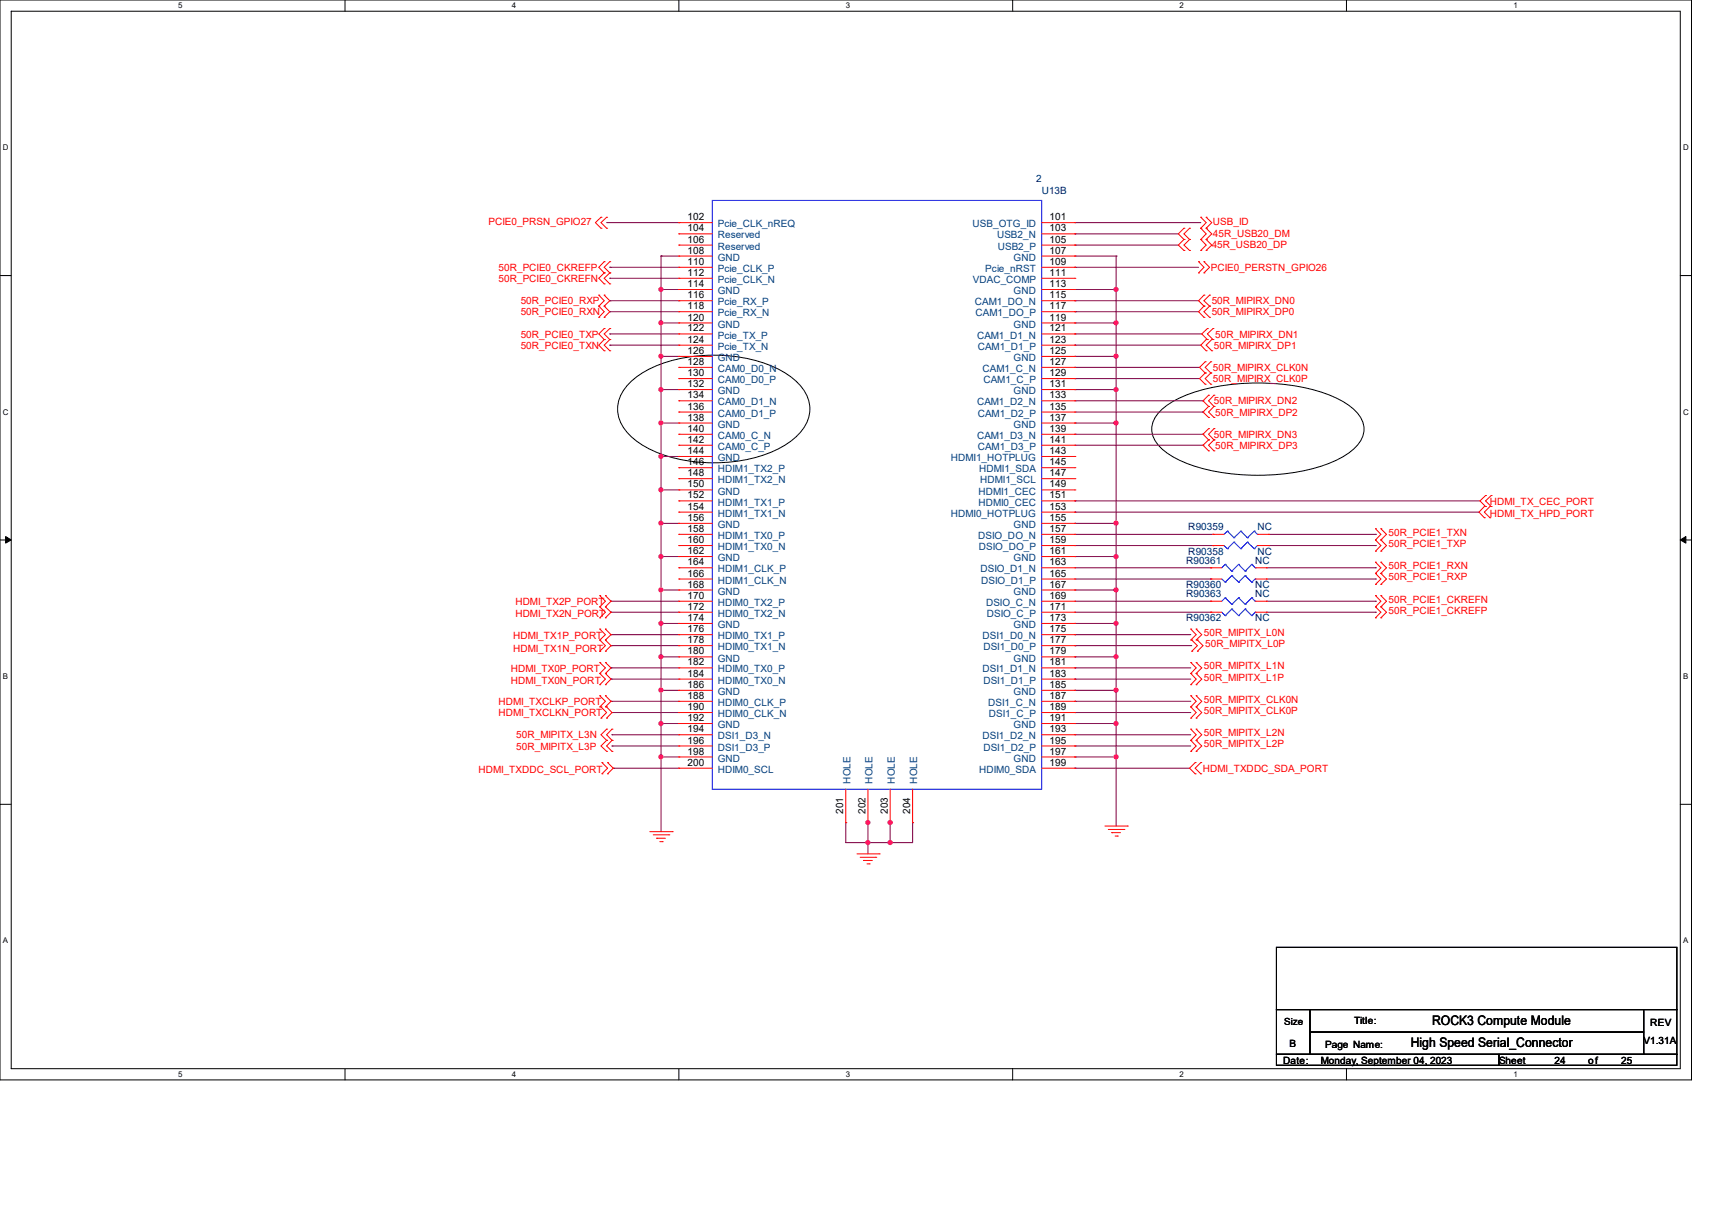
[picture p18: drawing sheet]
<svg xmlns="http://www.w3.org/2000/svg" width="297mm" height="210mm" viewBox="0 0 297 210" stroke-linecap="round" stroke-linejoin="round" font-family="sans-serif">
<defs><g id="words">
<g font-size="2.3">
<text x="248.5" y="177.8">ROCK3 Compute Module</text>
<text x="244.8" y="181.6">High Speed Serial_Connector</text>
</g>
<g font-size="1.7" fill="#000080">
<text x="179.7" y="31.5">2</text>
<text x="180.7" y="33.7">U13B</text>
<text x="206.2" y="91.9">R90359</text>
<text x="218.1" y="91.9">NC</text>
<text x="205.8" y="97.7">R90361</text>
<text x="206.2" y="96.2">R90358</text>
<text x="217.8" y="97.7">NC</text>
<text x="218.1" y="96.2">NC</text>
<text x="205.8" y="102">R90360</text>
<text x="205.8" y="107.8">R90362</text>
<text x="205.8" y="103.5">R90363</text>
<text x="217.8" y="102">NC</text>
<text x="217.8" y="107.8">NC</text>
<text x="217.8" y="103.5">NC</text>
</g>
<g font-size="1.7" fill="#f00">
<text x="84.7" y="39.1">PCIE0_PRSN_GPIO27</text>
<text x="210.4" y="41">45R_USB20_DM</text>
<text x="210.4" y="39.1">USB_ID</text>
<text x="86.5" y="47">50R_PCIE0_CKREFP</text>
<text x="210.1" y="47">PCIE0_PERSTN_GPIO26</text>
<text x="210.2" y="42.9">45R_USB20_DP</text>
<text x="86.5" y="48.9">50R_PCIE0_CKREFN</text>
<text x="90.3" y="52.8">50R_PCIE0_RXP</text>
<text x="210.2" y="52.8">50R_MIPIRX_DN0</text>
<text x="90.3" y="58.6">50R_PCIE0_TXP</text>
<text x="90.3" y="54.7">50R_PCIE0_RXN</text>
<text x="210.2" y="54.7">50R_MIPIRX_DP0</text>
<text x="210.8" y="58.6">50R_MIPIRX_DN1</text>
<text x="90.3" y="60.5">50R_PCIE0_TXN</text>
<text x="210.4" y="64.3">50R_MIPIRX_CLK0N</text>
<text x="210.6" y="60.5">50R_MIPIRX_DP1</text>
<text x="210.4" y="66.3">50R_MIPIRX_CLK0P</text>
<text x="210.6" y="70.1">50R_MIPIRX_DN2</text>
<text x="210.6" y="75.9">50R_MIPIRX_DN3</text>
<text x="210.8" y="72.1">50R_MIPIRX_DP2</text>
<text x="210.8" y="77.9">50R_MIPIRX_DP3</text>
<text x="258.5" y="87.5">HDMI_TX_CEC_PORT</text>
<text x="258.5" y="89.7">HDMI_TX_HPD_PORT</text>
<text x="240.9" y="94.9">50R_PCIE1_TXP</text>
<text x="240.9" y="92.9">50R_PCIE1_TXN</text>
<text x="240.9" y="100.7">50R_PCIE1_RXP</text>
<text x="240.9" y="98.7">50R_PCIE1_RXN</text>
<text x="89.4" y="107">HDMI_TX2N_PORT</text>
<text x="89.4" y="104.9">HDMI_TX2P_PORT</text>
<text x="240.9" y="106.4">50R_PCIE1_CKREFP</text>
<text x="240.9" y="104.5">50R_PCIE1_CKREFN</text>
<text x="89" y="113">HDMI_TX1N_PORT</text>
<text x="89" y="110.9">HDMI_TX1P_PORT</text>
<text x="208.9" y="110.3">50R_MIPITX_L0N</text>
<text x="209.1" y="112.2">50R_MIPITX_L0P</text>
<text x="88.6" y="118.6">HDMI_TX0N_PORT</text>
<text x="88.6" y="116.5">HDMI_TX0P_PORT</text>
<text x="208.9" y="118">50R_MIPITX_L1P</text>
<text x="208.9" y="116.1">50R_MIPITX_L1N</text>
<text x="86.5" y="124.2">HDMI_TXCLKN_PORT</text>
<text x="86.5" y="122.3">HDMI_TXCLKP_PORT</text>
<text x="208.9" y="123.8">50R_MIPITX_CLK0P</text>
<text x="208.9" y="121.9">50R_MIPITX_CLK0N</text>
<text x="89.6" y="130">50R_MIPITX_L3P</text>
<text x="89.6" y="128.1">50R_MIPITX_L3N</text>
<text x="208.9" y="129.6">50R_MIPITX_L2P</text>
<text x="208.9" y="127.7">50R_MIPITX_L2N</text>
<text x="83" y="134.1">HDMI_TXDDC_SCL_PORT</text>
<text x="208.7" y="133.9">HDMI_TXDDC_SDA_PORT</text>
</g>
<g font-size="1.7">
<text x="119.3" y="40.1">104</text>
<text x="119.3" y="38.2">102</text>
<text x="182.1" y="38.2">101</text>
<text x="182.1" y="40.1">103</text>
<text x="119.3" y="42.1">106</text>
<text x="119.3" y="44">108</text>
<text x="119.3" y="45.9">110</text>
<text x="119.3" y="47.8">112</text>
<text x="182.1" y="42.1">105</text>
<text x="182.1" y="44">107</text>
<text x="182.1" y="45.9">109</text>
<text x="182.1" y="47.8">111</text>
<text x="119.3" y="49.8">114</text>
<text x="119.3" y="51.7">116</text>
<text x="119.3" y="53.6">118</text>
<text x="182.1" y="49.8">113</text>
<text x="182.1" y="51.7">115</text>
<text x="182.1" y="53.6">117</text>
<text x="119.3" y="55.6">120</text>
<text x="119.3" y="57.5">122</text>
<text x="119.3" y="59.4">124</text>
<text x="182.1" y="55.6">119</text>
<text x="182.1" y="57.5">121</text>
<text x="182.1" y="59.4">123</text>
<text x="119.3" y="61.4">126</text>
<text x="119.3" y="63.3">128</text>
<text x="119.3" y="65.2">130</text>
<text x="182.1" y="61.4">125</text>
<text x="182.1" y="63.3">127</text>
<text x="182.1" y="65.2">129</text>
<text x="119.3" y="67.1">132</text>
<text x="119.3" y="69.1">134</text>
<text x="119.3" y="71">136</text>
<text x="182.1" y="67.1">131</text>
<text x="182.1" y="69.1">133</text>
<text x="182.1" y="71">135</text>
<text x="119.3" y="72.9">138</text>
<text x="119.3" y="74.9">140</text>
<text x="119.3" y="76.8">142</text>
<text x="182.1" y="72.9">137</text>
<text x="182.1" y="74.9">139</text>
<text x="182.1" y="76.8">141</text>
<text x="119.3" y="78.7">144</text>
<text x="119.3" y="80.7">146</text>
<text x="119.3" y="82.6">148</text>
<text x="182.1" y="78.7">143</text>
<text x="182.1" y="80.7">145</text>
<text x="182.1" y="82.6">147</text>
<text x="119.3" y="84.5">150</text>
<text x="119.3" y="86.4">152</text>
<text x="119.3" y="88.4">154</text>
<text x="182.1" y="84.5">149</text>
<text x="182.1" y="86.4">151</text>
<text x="182.1" y="88.4">153</text>
<text x="119.3" y="90.3">156</text>
<text x="119.3" y="92.2">158</text>
<text x="119.3" y="94.2">160</text>
<text x="182.1" y="90.3">155</text>
<text x="182.1" y="92.2">157</text>
<text x="182.1" y="94.2">159</text>
<text x="119.3" y="96.1">162</text>
<text x="119.3" y="98">164</text>
<text x="119.3" y="100">166</text>
<text x="119.3" y="101.9">168</text>
<text x="182.1" y="96.1">161</text>
<text x="182.1" y="98">163</text>
<text x="182.1" y="100">165</text>
<text x="182.1" y="101.9">167</text>
<text x="119.3" y="103.8">170</text>
<text x="119.3" y="105.7">172</text>
<text x="119.3" y="107.7">174</text>
<text x="182.1" y="103.8">169</text>
<text x="182.1" y="105.7">171</text>
<text x="182.1" y="107.7">173</text>
<text x="119.3" y="109.6">176</text>
<text x="119.3" y="111.5">178</text>
<text x="119.3" y="113.5">180</text>
<text x="182.1" y="109.6">175</text>
<text x="182.1" y="111.5">177</text>
<text x="182.1" y="113.5">179</text>
<text x="119.3" y="115.4">182</text>
<text x="119.3" y="117.3">184</text>
<text x="119.3" y="119.3">186</text>
<text x="182.1" y="115.4">181</text>
<text x="182.1" y="117.3">183</text>
<text x="182.1" y="119.3">185</text>
<text x="119.3" y="121.2">188</text>
<text x="119.3" y="123.1">190</text>
<text x="119.3" y="125">192</text>
<text x="182.1" y="121.2">187</text>
<text x="182.1" y="123.1">189</text>
<text x="182.1" y="125">191</text>
<text x="119.3" y="127">194</text>
<text x="119.3" y="128.9">196</text>
<text x="119.3" y="130.8">198</text>
<text x="182.1" y="127">193</text>
<text x="182.1" y="128.9">195</text>
<text x="182.1" y="130.8">197</text>
<text x="119.3" y="132.8">200</text>
<text x="182.1" y="132.8">199</text>
<text x="146.3" y="141.1" transform="rotate(-90 146.3 141.1)">201</text>
<text x="150.2" y="141.1" transform="rotate(-90 150.2 141.1)">202</text>
<text x="154" y="141.1" transform="rotate(-90 154 141.1)">203</text>
<text x="157.9" y="141.1" transform="rotate(-90 157.9 141.1)">204</text>
<text x="222.8" y="177.8">Size</text>
<text x="234.9" y="177.5">Title:</text>
<text x="286.3" y="177.9">REV</text>
<text x="222.6" y="184.4">Date:</text>
<text x="223.7" y="181.5">B</text>
<text x="229.1" y="184.4">Monday, September 04, 2023</text>
<text x="229.9" y="181.7">Page Name:</text>
<text x="260.1" y="184.4">Sheet</text>
<text x="269.7" y="184.4">24</text>
<text x="275.5" y="184.4">of</text>
<text x="281.2" y="184.4">25</text>
<text x="285.2" y="181.1">V1.31A</text>
</g>
<g font-size="1.7" fill="#004080">
<text x="124.5" y="41.4">Reserved</text>
<text x="124.5" y="39.4">Pcie_CLK_nREQ</text>
<text x="168.7" y="39.4">USB_OTG_ID</text>
<text x="173" y="41.4">USB2_N</text>
<text x="124.5" y="43.3">Reserved</text>
<text x="124.5" y="45.2">GND</text>
<text x="124.5" y="47.2">Pcie_CLK_P</text>
<text x="170.9" y="47.2">Pcie_nRST</text>
<text x="173.1" y="43.3">USB2_P</text>
<text x="175.8" y="45.2">GND</text>
<text x="124.5" y="49.1">Pcie_CLK_N</text>
<text x="124.5" y="51">GND</text>
<text x="124.5" y="53">Pcie_RX_P</text>
<text x="168.8" y="49.1">VDAC_COMP</text>
<text x="169.1" y="53">CAM1_DO_N</text>
<text x="175.8" y="51">GND</text>
<text x="124.5" y="54.9">Pcie_RX_N</text>
<text x="124.5" y="56.8">GND</text>
<text x="124.5" y="58.7">Pcie_TX_P</text>
<text x="169.2" y="54.9">CAM1_DO_P</text>
<text x="169.5" y="58.7">CAM1_D1_N</text>
<text x="175.8" y="56.8">GND</text>
<text x="124.5" y="60.7">Pcie_TX_N</text>
<text x="124.5" y="62.6">GND</text>
<text x="124.5" y="64.5">CAM0_D0_N</text>
<text x="169.6" y="60.7">CAM1_D1_P</text>
<text x="170.5" y="64.5">CAM1_C_N</text>
<text x="175.8" y="62.6">GND</text>
<text x="124.5" y="66.5">CAM0_D0_P</text>
<text x="124.5" y="68.4">GND</text>
<text x="124.5" y="70.3">CAM0_D1_N</text>
<text x="169.5" y="70.3">CAM1_D2_N</text>
<text x="170.6" y="66.5">CAM1_C_P</text>
<text x="175.8" y="68.4">GND</text>
<text x="124.5" y="72.3">CAM0_D1_P</text>
<text x="124.5" y="74.2">GND</text>
<text x="124.5" y="76.1">CAM0_C_N</text>
<text x="169.5" y="76.1">CAM1_D3_N</text>
<text x="169.6" y="72.3">CAM1_D2_P</text>
<text x="175.8" y="74.2">GND</text>
<text x="124.5" y="78">CAM0_C_P</text>
<text x="124.5" y="80">GND</text>
<text x="124.5" y="81.9">HDIM1_TX2_P</text>
<text x="124.5" y="83.8">HDIM1_TX2_N</text>
<text x="165" y="80">HDMI1_HOTPLUG</text>
<text x="169.6" y="78">CAM1_D3_P</text>
<text x="169.9" y="81.9">HDMI1_SDA</text>
<text x="170" y="83.8">HDMI1_SCL</text>
<text x="124.5" y="85.8">GND</text>
<text x="124.5" y="87.7">HDIM1_TX1_P</text>
<text x="124.5" y="89.6">HDIM1_TX1_N</text>
<text x="165" y="89.6">HDMI0_HOTPLUG</text>
<text x="169.8" y="85.8">HDMI1_CEC</text>
<text x="169.8" y="87.7">HDMI0_CEC</text>
<text x="124.5" y="91.6">GND</text>
<text x="124.5" y="93.5">HDIM1_TX0_P</text>
<text x="124.5" y="95.4">HDIM1_TX0_N</text>
<text x="169.7" y="93.5">DSIO_DO_N</text>
<text x="169.8" y="95.4">DSIO_DO_P</text>
<text x="175.8" y="91.6">GND</text>
<text x="124.5" y="97.3">GND</text>
<text x="124.5" y="99.3">HDIM1_CLK_P</text>
<text x="124.5" y="101.2">HDIM1_CLK_N</text>
<text x="170.1" y="99.3">DSIO_D1_N</text>
<text x="170.2" y="101.2">DSIO_D1_P</text>
<text x="175.8" y="97.3">GND</text>
<text x="124.5" y="103.1">GND</text>
<text x="124.5" y="105.1">HDIM0_TX2_P</text>
<text x="124.5" y="107">HDIM0_TX2_N</text>
<text x="171.1" y="105.1">DSIO_C_N</text>
<text x="171.2" y="107">DSIO_C_P</text>
<text x="175.8" y="103.1">GND</text>
<text x="124.5" y="108.9">GND</text>
<text x="124.5" y="110.9">HDIM0_TX1_P</text>
<text x="124.5" y="112.8">HDIM0_TX1_N</text>
<text x="170.5" y="110.9">DSI1_D0_N</text>
<text x="170.6" y="112.8">DSI1_D0_P</text>
<text x="175.8" y="108.9">GND</text>
<text x="124.5" y="114.7">GND</text>
<text x="124.5" y="116.6">HDIM0_TX0_P</text>
<text x="124.5" y="118.6">HDIM0_TX0_N</text>
<text x="170.5" y="116.6">DSI1_D1_N</text>
<text x="170.6" y="118.6">DSI1_D1_P</text>
<text x="175.8" y="114.7">GND</text>
<text x="124.5" y="120.5">GND</text>
<text x="124.5" y="122.4">HDIM0_CLK_P</text>
<text x="124.5" y="124.4">HDIM0_CLK_N</text>
<text x="171.4" y="122.4">DSI1_C_N</text>
<text x="171.6" y="124.4">DSI1_C_P</text>
<text x="175.8" y="120.5">GND</text>
<text x="124.5" y="126.3">GND</text>
<text x="124.5" y="128.2">DSI1_D3_N</text>
<text x="124.5" y="130.2">DSI1_D3_P</text>
<text x="170.5" y="128.2">DSI1_D2_N</text>
<text x="170.6" y="130.2">DSI1_D2_P</text>
<text x="175.8" y="126.3">GND</text>
<text x="124.5" y="134">HDIM0_SCL</text>
<text x="124.5" y="132.1">GND</text>
<text x="147.5" y="135.9" transform="rotate(-90 147.5 135.9)">HOLE</text>
<text x="151.4" y="135.9" transform="rotate(-90 151.4 135.9)">HOLE</text>
<text x="155.2" y="135.9" transform="rotate(-90 155.2 135.9)">HOLE</text>
<text x="159.1" y="135.9" transform="rotate(-90 159.1 135.9)">HOLE</text>
<text x="169.9" y="134">HDIM0_SDA</text>
<text x="175.8" y="132.1">GND</text>
</g>
<g font-size="1.4">
<text x="30.9" y="1.4">5</text>
<text x="88.8" y="1.4">4</text>
<text x="146.7" y="1.4">3</text>
<text x="204.6" y="1.4">2</text>
<text x="262.6" y="1.4">1</text>
<text x=".5" y="26.1">D</text>
<text x="292" y="26.1">D</text>
<text x=".5" y="71.9">C</text>
<text x="292" y="71.9">C</text>
<text x=".5" y="117.8">B</text>
<text x="292" y="117.8">B</text>
<text x=".5" y="163.6">A</text>
<text x="292" y="163.6">A</text>
<text x="30.9" y="186.8">5</text>
<text x="88.8" y="186.8">4</text>
<text x="146.7" y="186.8">3</text>
<text x="204.6" y="186.8">2</text>
<text x="262.6" y="186.8">1</text>
</g>
</g></defs>
<path d="M0 0h293.5v187.3h-293.5zM1.9 1.9h289.6v183.4h-289.6z" fill="none" stroke="#000" stroke-width=".17"/>
<g fill="#fff">
<path d="M30.9 .2h.8v1.5h-.8z"/>
<path d="M30.9 185.5h.8v1.6h-.8z"/>
</g>
<path d="M59.9 0v1.9M59.9 185.3v2" fill="none" stroke="#000" stroke-width=".17"/>
<g fill="#fff">
<path d="M88.8 .2h.8v1.5h-.8z"/>
<path d="M88.8 185.5h.8v1.6h-.8z"/>
</g>
<path d="M117.8 0v1.9M117.8 185.3v2" fill="none" stroke="#000" stroke-width=".17"/>
<g fill="#fff">
<path d="M146.7 .2h.8v1.5h-.8z"/>
<path d="M146.7 185.5h.8v1.6h-.8z"/>
</g>
<path d="M175.7 0v1.9M175.7 185.3v2" fill="none" stroke="#000" stroke-width=".17"/>
<g fill="#fff">
<path d="M204.6 .2h.8v1.5h-.8z"/>
<path d="M204.6 185.5h.8v1.6h-.8z"/>
</g>
<path d="M233.6 0v1.9M233.6 185.3v2" fill="none" stroke="#000" stroke-width=".17"/>
<g fill="#fff">
<path d="M262.6 .2h.7v1.5h-.7z"/>
<path d="M262.6 185.5h.7v1.6h-.7z"/>
<path d="M.5 24.8h1v1.6h-1z"/>
<path d="M292 24.8h1v1.6h-1z"/>
<path d="M.5 70.7h1v1.5h-1z"/>
<path d="M292 70.7h1v1.5h-1z"/>
</g>
<path d="M0 47.8h1.9M291.5 47.8h2" fill="none" stroke="#000" stroke-width=".17"/>
<g fill="#fff">
<path d="M.5 116.5h.9v1.6h-.9z"/>
<path d="M292 116.5h.9v1.6h-.9z"/>
</g>
<path d="M0 93.6h1.9M291.5 93.6h2" fill="none" stroke="#000" stroke-width=".17"/>
<path d="M1 93l.9 .6-.9 .6zM291.5 93.6l1-.6v1.2z" fill="#000" stroke="#000" stroke-width=".17"/>
<g fill="#fff">
<path d="M.5 162.4h.9v1.5h-.9z"/>
<path d="M292 162.4h.9v1.5h-.9z"/>
</g>
<path d="M109.4 66.2a19.3 19.3 0 0 1 10.8-4.4 25.6 25.6 0 0 1 16 2.9 8.4 8.4 0 0 1 4.2 5.2 6.2 6.2 0 0 1-2.2 5.7 19.3 19.3 0 0 1-10.8 4.4 25.6 25.6 0 0 1-16-2.8 8.4 8.4 0 0 1-4.2-5.3 6.2 6.2 0 0 1 2.2-5.7zM201.5 71.1a20.8 20.8 0 0 1 10.9-4.3 37.9 37.9 0 0 1 18.2 1.7 10.4 10.4 0 0 1 5.6 4.2 4.1 4.1 0 0 1-1.2 5 20.8 20.8 0 0 1-11 4.3 37.9 37.9 0 0 1-18.1-1.6 10.4 10.4 0 0 1-5.7-4.3 4.1 4.1 0 0 1 1.3-5zM0 139.5h1.9M291.5 139.5h2M221.4 164.3h69.5v10.8h-69.5zM221.4 175.1h5.8v7.7h-5.8zM227.2 175.1h58v3.9h-58zM227.2 179h58v3.8h-58zM285.2 175.1h5.7v7.7h-5.7zM221.4 182.8h38.7v1.9h-38.7zM260.1 182.8h30.8v1.9h-30.8z" fill="none" stroke="#000" stroke-width=".17"/>
<g fill="none" stroke="#800040" stroke-width=".17">
<path d="M105.2 38.6h12.6M117.8 38.6h.1M186.5 38.6h.1M186.5 38.6h21.8M105.8 57.9h.1M105.8 59.9h.1M105.8 52.2h.1M105.8 54.1h.1M105.8 46.4h.1M105.8 48.3h.1M105.8 46.4h12M105.8 57.9h12"/>
<path d="M105.8 59.9h12M105.8 52.2h12M105.8 54.1h12M105.8 48.3h12M114.7 44.4h.1M114.7 56h.1M114.7 50.2h.1M114.7 44.4h3.1M114.7 50.2h3.1M114.7 56h3.1M114.7 44.4v99.8M186.5 46.4h.1"/>
<path d="M186.5 42.5h.1M186.5 40.6h.1M186.5 57.9h.1M186.5 59.9h.1M186.5 52.2h.1M186.5 54.1h.1M186.5 44.4h.1M186.5 50.2h.1M186.5 56h.1M186.5 46.4h21.4M186.5 42.5h17.9M186.5 40.6h17.9"/>
<path d="M186.5 57.9h22M186.5 59.9h21.8M186.5 52.2h21.4M186.5 54.1h21.4M186.5 44.4h7.1M186.5 50.2h7.1M186.5 56h7.1M193.6 44.4h.1M193.6 50.2h.1M193.6 56h.1M193.6 44.4v98.9M114.7 79.2h.1"/>
<path d="M114.7 73.4h.1M114.7 67.6h.1M114.7 61.8h.1M114.7 61.8h3.1M114.7 67.6h3.1M114.7 73.4h3.1M114.7 79.2h3.1M186.5 63.7h.1M186.5 65.7h.1M186.5 61.8h.1M186.5 67.6h.1M186.5 73.4h.1"/>
<path d="M186.5 63.7h21.6M186.5 65.7h21.6M186.5 61.8h7.1M186.5 67.6h7.1M186.5 73.4h7.1M186.5 71.5h22.2M186.5 69.5h22.2M186.5 77.2h22.2M186.5 75.3h22.2M193.6 61.8h.1M193.6 67.6h.1M193.6 73.4h.1"/>
<path d="M208.7 71.5h.1M208.7 69.5h.1M208.7 77.2h.1M208.7 75.3h.1M114.7 96.5h.1M114.7 90.8h.1M114.7 85h.1M114.7 90.8h3.1M114.7 96.5h3.1M114.7 85h3.1M186.5 86.9h.1M186.5 88.8h.1"/>
<path d="M186.5 90.8h.1M186.5 96.5h.1M186.5 86.9h70.3M186.5 88.8h70.1M186.5 94.6h23.9M186.5 92.7h23.9M186.5 98.5h23.6M186.5 90.8h7.1M186.5 96.5h7.1M193.6 90.8h.1M193.6 96.5h.1M210.1 98.5h.1"/>
<path d="M210.4 94.6h.1M210.4 92.7h.1M219.7 98.5h18.9M220.1 94.6h18.5M220.1 92.7h18.5M238.6 94.6h.1M238.6 92.7h.1M238.6 98.5h.1M106 117.8h.1M106 115.8h.1M106 112h.1M106 110.1h.1"/>
<path d="M106 106.2h.1M106 104.3h.1M106 117.8h11.8M106 115.8h11.8M106 112h11.8M106 110.1h11.8M106 106.2h11.8M106 104.3h11.8M114.7 119.7h.1M114.7 113.9h.1M114.7 108.1h.1M114.7 102.3h.1"/>
<path d="M114.7 108.1h3.1M114.7 119.7h3.1M114.7 113.9h3.1M114.7 102.3h3.1M186.5 110.1h.1M186.5 112h.1M186.5 115.8h.1M186.5 117.8h.1M186.5 108.1h.1M186.5 119.7h.1M186.5 113.9h.1M186.5 102.3h.1"/>
<path d="M186.5 117.8h20.1M186.5 115.8h20.1M186.5 112h20.3M186.5 110.1h20.1M186.5 106.2h23.6M186.5 104.3h23.6M186.5 100.4h23.6M186.5 108.1h7.1M186.5 119.7h7.1M186.5 113.9h7.1M186.5 102.3h7.1M193.6 102.3h.1"/>
<path d="M193.6 108.1h.1M193.6 113.9h.1M193.6 119.7h.1M210.1 100.4h.1M210.1 106.2h.1M210.1 104.3h.1M219.7 106.2h18.9M219.7 104.3h18.9M219.7 100.4h18.9M238.6 100.4h.1M238.6 104.3h.1M238.6 106.2h.1"/>
<path d="M106 121.6h.1M106 121.6h11.8M106.2 123.6h.1M106.2 127.4h.1M106.2 129.4h.1M106.2 123.6h11.6M106.2 127.4h11.6M106.2 129.4h11.6M106.4 133.2h.1M106.4 133.2h11.4M114.7 131.3h.1M114.7 125.5h.1"/>
<path d="M114.7 125.5h3.1M114.7 131.3h3.1M186.5 133.2h.1M186.5 121.6h.1M186.5 123.6h.1M186.5 127.4h.1M186.5 129.4h.1M186.5 125.5h.1M186.5 131.3h.1M186.5 133.2h19.9M186.5 123.6h20.1M186.5 121.6h20.1"/>
<path d="M186.5 127.4h20.1M186.5 129.4h20.1M186.5 125.5h7.1M186.5 131.3h7.1M193.6 125.5h.1M193.6 131.3h.1M146.7 142.7h.1M146.7 142.7v3.4h11.6v-3.4M150.6 146.1h.1M150.6 142.7h.1M150.6 142.5v5.6M154.4 142.7h.1"/>
<path d="M154.4 146.1h.1M154.4 142.5v3.6M158.3 142.7h.1"/>
</g>
<g fill="#f0f" stroke="#f0f" stroke-width=".17">
<circle cx="193.6" cy="50.2" r=".36"/>
<circle cx="193.6" cy="56" r=".36"/>
<circle cx="193.6" cy="61.8" r=".36"/>
<circle cx="193.6" cy="73.3" r=".36"/>
<circle cx="193.6" cy="67.6" r=".36"/>
<circle cx="193.6" cy="96.5" r=".36"/>
<circle cx="193.6" cy="90.7" r=".36"/>
<circle cx="193.6" cy="108.1" r=".36"/>
<circle cx="193.6" cy="102.3" r=".36"/>
<circle cx="193.6" cy="119.7" r=".36"/>
<circle cx="193.6" cy="113.9" r=".36"/>
<circle cx="193.6" cy="125.5" r=".36"/>
<circle cx="193.6" cy="131.3" r=".36"/>
<circle cx="114.7" cy="50.2" r=".36"/>
<circle cx="114.7" cy="131.3" r=".36"/>
<circle cx="114.7" cy="125.5" r=".36"/>
<circle cx="114.7" cy="119.7" r=".36"/>
<circle cx="114.7" cy="113.9" r=".36"/>
<circle cx="114.7" cy="108.1" r=".36"/>
<circle cx="114.7" cy="102.3" r=".36"/>
<circle cx="114.7" cy="96.5" r=".36"/>
<circle cx="114.7" cy="90.7" r=".36"/>
<circle cx="114.7" cy="84.9" r=".36"/>
<circle cx="114.7" cy="79.1" r=".36"/>
<circle cx="114.7" cy="73.3" r=".36"/>
<circle cx="114.7" cy="67.6" r=".36"/>
<circle cx="114.7" cy="61.8" r=".36"/>
<circle cx="114.7" cy="56" r=".36"/>
<circle cx="150.6" cy="146.1" r=".36"/>
<circle cx="154.4" cy="142.6" r=".37"/>
<circle cx="154.4" cy="146.1" r=".37"/>
<circle cx="150.6" cy="142.6" r=".36"/>
</g>
<g fill="none" stroke="#f00" stroke-width=".17">
<path d="M104.3 39.6h.1M104.3 37.7h.1M104.3 37.7l-1 .9 1 1M105.2 39.6h.1M105.2 37.7h.1M105.2 37.7l-.9 .9 .9 1M117.8 38.6h.1M117.8 38.6h5.8M180.7 38.6h5.8M186.5 38.6h.1M205.4 39.6h.1M205.4 39.6l-1 1 1 .9"/>
<path d="M206.4 39.6h.1M206.4 39.6l-1 1 1 .9M208.3 39.6h.1M208.3 37.7h.1M208.3 39.6l1 1-1 .9M208.3 37.7l1 .9-1 1M209.3 39.6h.1M209.3 37.7h.1M209.3 39.6l.9 1-.9 .9M209.3 37.7l.9 .9-.9 1M103.9 53.1h.1M103.9 51.2h.1"/>
<path d="M103.9 55h.1M103.9 51.2l.9 1-.9 .9M103.9 53.1l.9 1-.9 .9M104.8 58.9h.1M104.8 57h.1M104.8 51.2h.1M104.8 53.1h.1M104.8 55h.1M104.8 47.3h.1M104.8 45.4h.1M104.8 49.2h.1M104.8 57l-.9 .9 .9 1"/>
<path d="M104.8 58.9l-.9 1 .9 .9M104.8 51.2l1 1-1 .9M104.8 53.1l1 1-1 .9M104.8 45.4l-.9 1 .9 .9M104.8 47.3l-.9 1 .9 .9M105.8 58.9h.1M105.8 57h.1M105.8 47.3h.1M105.8 45.4h.1M105.8 49.2h.1M105.8 57l-1 .9 1 1M105.8 58.9l-1 1 1 .9"/>
<path d="M105.8 45.4l-1 1 1 .9M105.8 47.3l-1 1 1 .9M117.8 40.6h.1M117.8 42.5h.1M117.8 44.4h.1M117.8 46.4h.1M117.8 48.3h.1M117.8 50.2h.1M117.8 52.2h.1M117.8 54.1h.1M117.8 56h.1M117.8 57.9h.1"/>
<path d="M117.8 59.9h.1M117.8 40.6h5.8M117.8 42.5h5.8M117.8 44.4h5.8M117.8 46.4h5.8M117.8 48.3h5.8M117.8 50.2h5.8M117.8 52.2h5.8M117.8 54.1h5.8M117.8 56h5.8M117.8 57.9h5.8M117.8 59.9h5.8"/>
<path d="M180.7 40.6h5.8M180.7 42.5h5.8M180.7 44.4h5.8M180.7 46.4h5.8M180.7 48.3h5.8M180.7 50.2h5.8M180.7 52.2h5.8M180.7 54.1h5.8M180.7 56h5.8M180.7 57.9h5.8M180.7 59.9h5.8M186.5 40.6h.1"/>
<path d="M186.5 42.5h.1M186.5 44.4h.1M186.5 46.4h.1M186.5 48.3h.1M186.5 50.2h.1M186.5 52.2h.1M186.5 56h.1M186.5 57.9h.1M186.5 59.9h.1M186.5 54.1h.1M205.4 41.5h.1M205.4 43.4h.1"/>
<path d="M205.4 41.5l-1 1 1 .9M206.4 43.4h.1M206.4 41.5h.1M206.4 41.5l-1 1 1 .9M207.9 45.4h.1M207.9 47.3h.1M207.9 45.4l1 1-1 .9M208.3 43.4h.1M208.3 41.5h.1M208.3 41.5l1 1-1 .9M208.9 53.1h.1M208.9 55h.1"/>
<path d="M208.9 51.2h.1M208.9 45.4h.1M208.9 47.3h.1M208.9 53.1l-1 1 1 .9M208.9 51.2l-1 1 1 .9M208.9 45.4l.9 1-.9 .9M209.3 43.4h.1M209.3 41.5h.1M209.3 58.9h.1M209.3 41.5l.9 1-.9 .9M209.3 58.9l-1 1 1 .9M209.5 57h.1"/>
<path d="M209.5 58.9h.1M209.5 57l-1 .9 1 1M209.8 55h.1M209.8 53.1h.1M209.8 51.2h.1M209.8 53.1l-.9 1 .9 .9M209.8 51.2l-.9 1 .9 .9M210.2 58.9h.1M210.2 58.9l-.9 1 .9 .9M210.4 58.9h.1M210.4 57h.1M210.4 57l-.9 .9 .9 1"/>
<path d="M104.8 60.8h.1M105.8 60.8h.1M117.8 61.8h.1M117.8 63.7h.1M117.8 65.7h.1M117.8 67.6h.1M117.8 69.5h.1M117.8 71.5h.1M117.8 73.4h.1M117.8 75.3h.1M117.8 77.2h.1M117.8 79.2h.1"/>
<path d="M117.8 61.8h5.8M117.8 63.7h5.8M117.8 65.7h5.8M117.8 67.6h5.8M117.8 69.5h5.8M117.8 71.5h5.8M117.8 73.4h5.8M117.8 75.3h5.8M117.8 77.2h5.8M117.8 79.2h5.8M180.7 61.8h5.8M180.7 63.7h5.8"/>
<path d="M180.7 65.7h5.8M180.7 67.6h5.8M180.7 69.5h5.8M180.7 71.5h5.8M180.7 73.4h5.8M180.7 75.3h5.8M180.7 77.2h5.8M180.7 79.2h5.8M186.5 61.8h.1M186.5 63.7h.1M186.5 65.7h.1M186.5 67.6h.1"/>
<path d="M186.5 69.5h.1M186.5 71.5h.1M186.5 73.4h.1M186.5 75.3h.1M186.5 77.2h.1M186.5 79.2h.1M209.1 64.7h.1M209.1 66.6h.1M209.1 62.7h.1M209.1 64.7l-1 1 1 .9M209.1 62.7l-1 1 1 1M209.3 60.8h.1"/>
<path d="M209.7 70.5h.1M209.7 72.4h.1M209.7 68.5h.1M209.7 76.3h.1M209.7 78.2h.1M209.7 74.3h.1M209.7 70.5l-1 1 1 .9M209.7 68.5l-1 1 1 1M209.7 76.3l-1 .9 1 1M209.7 74.3l-1 1 1 1M210.1 66.6h.1M210.1 64.7h.1"/>
<path d="M210.1 62.7h.1M210.1 64.7l-1 1 1 .9M210.1 62.7l-1 1 1 1M210.2 60.8h.1M210.6 72.4h.1M210.6 70.5h.1M210.6 68.5h.1M210.6 78.2h.1M210.6 76.3h.1M210.6 74.3h.1M210.6 70.5l-.9 1 .9 .9M210.6 68.5l-.9 1 .9 1"/>
<path d="M210.6 76.3l-.9 .9 .9 1M210.6 74.3l-.9 1 .9 1M117.8 81.1h.1M117.8 83h.1M117.8 85h.1M117.8 86.9h.1M117.8 88.8h.1M117.8 90.8h.1M117.8 92.7h.1M117.8 94.6h.1M117.8 96.5h.1M117.8 98.5h.1"/>
<path d="M117.8 98.5h5.8M117.8 94.6h5.8M117.8 92.7h5.8M117.8 81.1h5.8M117.8 83h5.8M117.8 85h5.8M117.8 86.9h5.8M117.8 88.8h5.8M117.8 90.8h5.8M117.8 96.5h5.8M180.7 98.5h5.8M180.7 94.6h5.8"/>
<path d="M180.7 92.7h5.8M180.7 81.1h5.8M180.7 83h5.8M180.7 85h5.8M180.7 86.9h5.8M180.7 88.8h5.8M180.7 90.8h5.8M180.7 96.5h5.8M186.5 81.1h.1M186.5 83h.1M186.5 85h.1M186.5 86.9h.1"/>
<path d="M186.5 88.8h.1M186.5 90.8h.1M186.5 92.7h.1M186.5 94.6h.1M186.5 96.5h.1M186.5 98.5h.1M210.1 98.5h.1M210.1 98.5h1.9M210.4 94.6h.1M210.4 92.7h.1M210.4 94.6h1.9M210.4 92.7h1.9"/>
<path d="M217.8 98.5h1.9M218.1 94.6h2M218.1 92.7h2M219.7 98.5h.1M220.1 94.6h.1M220.1 92.7h.1M238.6 93.6h.1M238.6 95.6h.1M238.6 91.7h.1M238.6 99.4h.1M238.6 97.5h.1M238.6 93.6l1 1-1 1"/>
<path d="M238.6 91.7l1 1-1 .9M238.6 99.4l1 1-1 .9M238.6 97.5l1 1-1 .9M239.6 93.6h.1M239.6 95.6h.1M239.6 91.7h.1M239.6 99.4h.1M239.6 97.5h.1M239.6 93.6l.9 1-.9 1M239.6 91.7l.9 1-.9 .9M239.6 99.4l.9 1-.9 .9M239.6 97.5l.9 1-.9 .9"/>
<path d="M257.5 87.8h.1M257.5 89.8h.1M257.5 87.8l-.9 1 .9 1M257.7 85.9h.1M257.7 87.8h.1M257.7 85.9l-.9 1 .9 .9M258.5 89.8h.1M258.5 87.8h.1M258.5 87.8l-1 1 1 1M258.7 87.8h.1M258.7 85.9h.1M258.7 85.9l-1 1 1 .9"/>
<path d="M104.1 116.8h.1M104.1 118.7h.1M104.1 114.9h.1M104.1 111h.1M104.1 112.9h.1M104.1 109.1h.1M104.1 105.2h.1M104.1 107.1h.1M104.1 103.3h.1M104.1 116.8l.9 1-.9 .9M104.1 114.9l.9 .9-.9 1M104.1 111l.9 1-.9 .9"/>
<path d="M104.1 109.1l.9 1-.9 .9M104.1 105.2l.9 1-.9 .9M104.1 103.3l.9 1-.9 .9M105 118.7h.1M105 116.8h.1M105 114.9h.1M105 112.9h.1M105 111h.1M105 109.1h.1M105 107.1h.1M105 105.2h.1M105 103.3h.1"/>
<path d="M105 116.8l1 1-1 .9M105 114.9l1 .9-1 1M105 111l1 1-1 .9M105 109.1l1 1-1 .9M105 105.2l1 1-1 .9M105 103.3l1 1-1 .9M117.8 100.4h.1M117.8 102.3h.1M117.8 104.3h.1M117.8 106.2h.1M117.8 108.1h.1M117.8 110.1h.1"/>
<path d="M117.8 112h.1M117.8 113.9h.1M117.8 115.8h.1M117.8 117.8h.1M117.8 119.7h.1M117.8 100.4h5.8M117.8 106.2h5.8M117.8 104.3h5.8M117.8 102.3h5.8M117.8 108.1h5.8M117.8 110.1h5.8M117.8 112h5.8"/>
<path d="M117.8 113.9h5.8M117.8 115.8h5.8M117.8 117.8h5.8M117.8 119.7h5.8M180.7 100.4h5.8M180.7 106.2h5.8M180.7 104.3h5.8M180.7 102.3h5.8M180.7 108.1h5.8M180.7 110.1h5.8M180.7 112h5.8M180.7 113.9h5.8"/>
<path d="M180.7 115.8h5.8M180.7 117.8h5.8M180.7 119.7h5.8M186.5 100.4h.1M186.5 102.3h.1M186.5 104.3h.1M186.5 106.2h.1M186.5 108.1h.1M186.5 110.1h.1M186.5 112h.1M186.5 113.9h.1M186.5 115.8h.1"/>
<path d="M186.5 117.8h.1M186.5 119.7h.1M206.6 109.1h.1M206.6 111h.1M206.6 116.8h.1M206.6 118.7h.1M206.6 114.9h.1M206.6 109.1l.9 1-.9 .9M206.6 116.8l.9 1-.9 .9M206.6 114.9l.9 .9-.9 1M206.8 111h.1M206.8 112.9h.1"/>
<path d="M206.8 111l.9 1-.9 .9M207.5 109.1h.1M207.5 111h.1M207.5 116.8h.1M207.5 118.7h.1M207.5 114.9h.1M207.5 109.1l1 1-1 .9M207.5 116.8l1 1-1 .9M207.5 114.9l1 .9-1 1M207.7 111h.1M207.7 112.9h.1M207.7 111l1 1-1 .9"/>
<path d="M210.1 100.4h.1M210.1 106.2h.1M210.1 104.3h.1M210.1 100.4h1.9M210.1 106.2h1.9M210.1 104.3h1.9M217.8 100.4h1.9M217.8 106.2h1.9M217.8 104.3h1.9M219.7 100.4h.1M219.7 106.2h.1M219.7 104.3h.1"/>
<path d="M238.6 101.3h.1M238.6 105.2h.1M238.6 107.1h.1M238.6 103.3h.1M238.6 105.2l1 1-1 .9M238.6 103.3l1 1-1 .9M239.6 101.3h.1M239.6 105.2h.1M239.6 107.1h.1M239.6 103.3h.1M239.6 105.2l.9 1-.9 .9M239.6 103.3l.9 1-.9 .9"/>
<path d="M104.1 120.6h.1M104.1 122.6h.1M104.1 120.6l.9 1-.9 1M104.3 122.6h.1M104.3 124.5h.1M104.3 122.6l.9 1-.9 .9M104.4 132.2h.1M104.4 134.2h.1M104.4 132.2l1 1-1 1M105 122.6h.1M105 120.6h.1M105 120.6l1 1-1 1"/>
<path d="M105.2 124.5h.1M105.2 122.6h.1M105.2 128.4h.1M105.2 130.3h.1M105.2 126.4h.1M105.2 122.6l1 1-1 .9M105.2 128.4l-.9 1 .9 .9M105.2 126.4l-.9 1 .9 1M105.4 134.2h.1M105.4 132.2h.1M105.4 132.2l1 1-1 1M106.2 128.4h.1"/>
<path d="M106.2 130.3h.1M106.2 126.4h.1M106.2 128.4l-1 1 1 .9M106.2 126.4l-1 1 1 1M117.8 133.2h.1M117.8 121.6h.1M117.8 123.6h.1M117.8 125.5h.1M117.8 127.4h.1M117.8 129.4h.1M117.8 131.3h.1M117.8 133.2h5.8"/>
<path d="M117.8 121.6h5.8M117.8 123.6h5.8M117.8 125.5h5.8M117.8 127.4h5.8M117.8 129.4h5.8M117.8 131.3h5.8M146.7 136.9v5.8M150.6 136.9v5.8M154.4 136.9v5.8M158.3 136.9v5.8M180.7 133.2h5.8M180.7 121.6h5.8"/>
<path d="M180.7 123.6h5.8M180.7 125.5h5.8M180.7 127.4h5.8M180.7 129.4h5.8M180.7 131.3h5.8M186.5 121.6h.1M186.5 123.6h.1M186.5 125.5h.1M186.5 127.4h.1M186.5 129.4h.1M186.5 131.3h.1M186.5 133.2h.1"/>
<path d="M206.6 128.4h.1M206.6 130.3h.1M206.6 126.4h.1M206.6 122.6h.1M206.6 124.5h.1M206.6 120.6h.1M206.6 128.4l.9 1-.9 .9M206.6 126.4l.9 1-.9 1M206.6 122.6l.9 1-.9 .9M206.6 120.6l.9 1-.9 1M207.3 132.2h.1M207.3 134.2h.1"/>
<path d="M207.3 132.2l-.9 1 .9 1M207.5 128.4h.1M207.5 130.3h.1M207.5 126.4h.1M207.5 122.6h.1M207.5 124.5h.1M207.5 120.6h.1M207.5 128.4l1 1-1 .9M207.5 126.4l1 1-1 1M207.5 122.6l1 1-1 .9M207.5 120.6l1 1-1 1M208.3 134.2h.1"/>
<path d="M208.3 132.2h.1M208.3 132.2l-1 1 1 1M112.7 144.2h3.9M113.3 144.8h2.7M113.9 145.4h.1M113.9 145.4h1.5M114.5 146h.4M114.9 146h.1M116 144.8h.1M116.6 144.2h.1M146.7 142.7h.1M148.7 148.1h3.8"/>
<path d="M149.2 148.7h2.7M149.8 149.2h.1M149.8 149.2h1.5M150.4 149.8h.4M150.6 142.7h.1M150.8 149.8h.1M151.9 148.7h.1M152.5 148.1h.1M154.4 142.7h.1M158.3 142.7h.1M191.7 143.3h3.9M192.3 143.8h2.7"/>
<path d="M192.9 144.4h.1M192.9 144.4h1.5M193.5 145h.3M193.8 145h.1M195 143.8h.1M195.6 143.3h.1"/>
</g>
<g fill="none" stroke="#00f" stroke-width=".17">
<path d="M123.6 34.8h57.1v102.1h-57.1zM212.3 94.6l.6 .6M212.6 97.9h.1M212.6 97.9l-.6 .6M212.6 97.9l1.1 1.2M212.9 95.2h.1M212.9 92.1h.1M212.9 92.1l-.6 .6M212.9 92.1l1.2 1.2M213.7 99.8h.1M213.7 99.1h.1M213.7 99.8l-1.1 1.2"/>
<path d="M213.7 99.8l1.2 1.2M214.1 94h.1M214.1 93.3h.1M214.1 94l-1.2 1.2M214.1 94l1.2 1.2M214.9 97.9h.1M214.9 97.9l-1.2 1.2M214.9 97.9l1.1 1.2M215.3 95.2h.1M215.3 92.1h.1M215.3 92.1l-1.2 1.2M215.3 92.1l1.1 1.2"/>
<path d="M216 99.8h.1M216 99.1h.1M216 99.8l-1.1 1.2M216 99.8l1.2 1.2M216.4 94h.1M216.4 93.3h.1M216.4 94l-1.1 1.2M216.4 94l1.2 1.2M217.2 97.9h.1M217.2 97.9l-1.2 1.2M217.2 97.9l.6 .6M217.6 95.2h.1"/>
<path d="M217.6 92.1h.1M217.6 92.1l-1.2 1.2M217.6 92.1l.5 .6M217.8 98.5h.1M218.1 94.6h.1M218.1 92.7h.1M218.1 94.6l-.5 .6M212 100.4l.6 .6M212 106.2l.6 .6M212.6 101h.1M212.6 106.8h.1M212.6 103.7h.1"/>
<path d="M212.6 103.7l-.6 .6M212.6 103.7l1.1 1.1M213.7 105.6h.1M213.7 104.8h.1M213.7 105.6l-1.1 1.2M213.7 105.6l1.2 1.2M214.9 101h.1M214.9 106.8h.1M214.9 103.7h.1M214.9 103.7l-1.2 1.1M214.9 103.7l1.1 1.1M216 105.6h.1"/>
<path d="M216 104.8h.1M216 105.6l-1.1 1.2M216 105.6l1.2 1.2M217.2 101h.1M217.2 106.8h.1M217.2 103.7h.1M217.2 103.7l-1.2 1.1M217.2 103.7l.6 .6M217.8 100.4h.1M217.8 106.2h.1M217.8 104.3h.1M217.8 100.4l-.6 .6"/>
<path d="M217.8 106.2l-.6 .6"/>
</g>
<use href="#words"/>
</svg>
